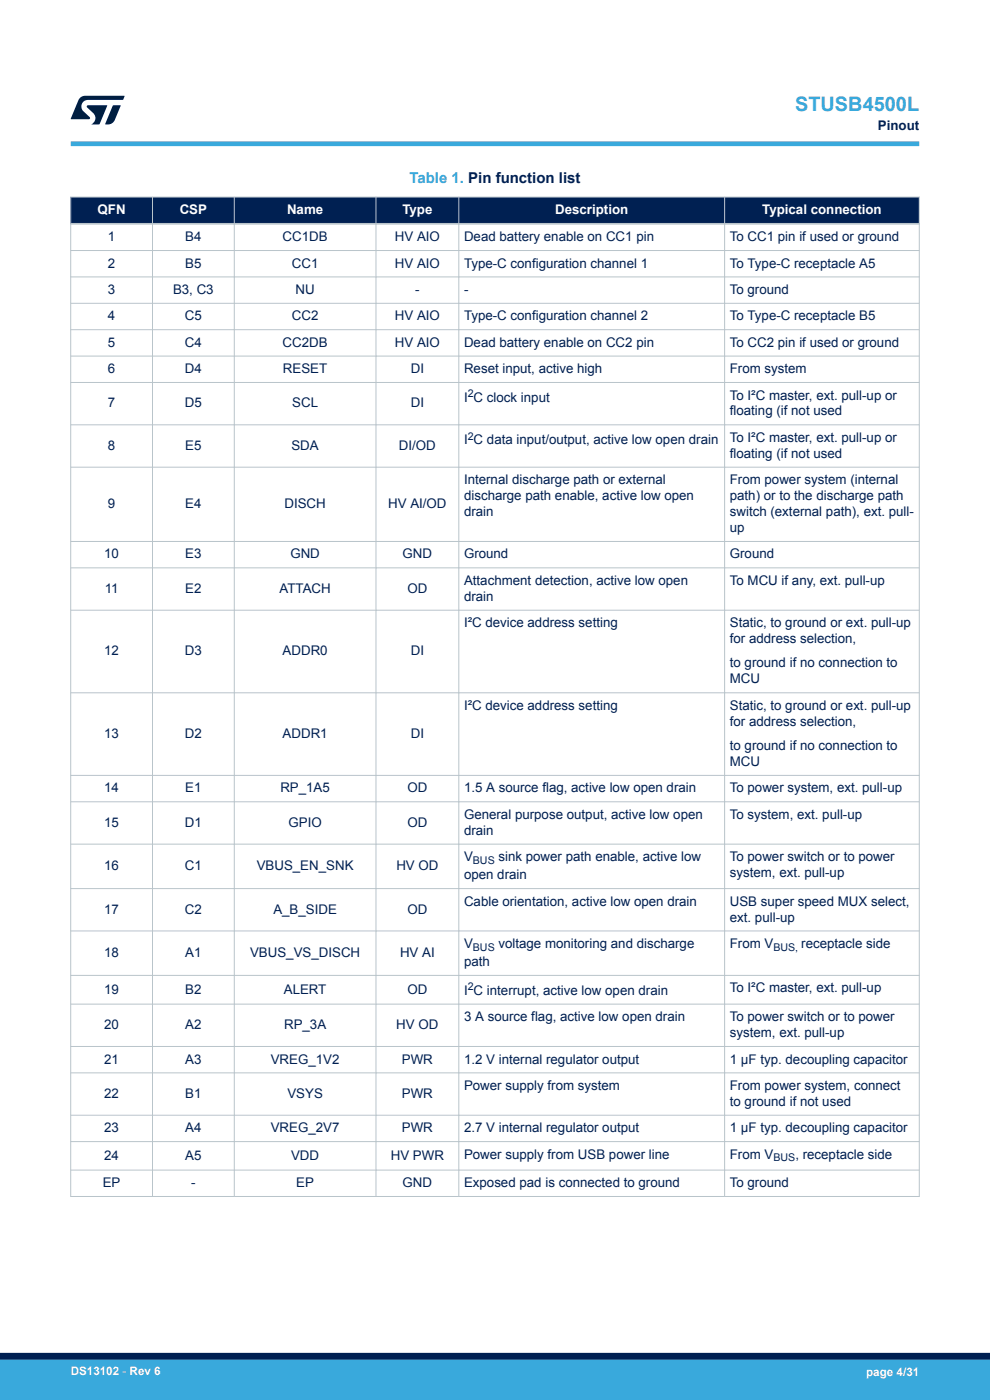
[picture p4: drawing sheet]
<svg xmlns="http://www.w3.org/2000/svg" width="210mm" height="297mm" viewBox="0 0 210 297" stroke-linecap="round" stroke-linejoin="round" font-family="sans-serif">
<defs><g id="words">
<text font-size="4.2" fill="#39a9dc" x="168.7" y="23.5">STUSB4500L</text>
<text font-size="3.2" fill="#39a9dc" x="86.9" y="38.8">Table 1. Pin function list</text>
<g font-size="2.8" fill="#002052">
<text x="186.2" y="27.5">Pinout</text>
<text x="22.9" y="51.2">1</text>
<text x="39.3" y="51.2">B4</text>
<text x="59.9" y="51.2">CC1DB</text>
<text x="83.8" y="51.2">HV AIO</text>
<text x="98.4" y="51.2">Dead battery enable on CC1 pin</text>
<text x="154.8" y="51.2">To CC1 pin if used or ground</text>
<text x="22.9" y="56.8">2</text>
<text x="39.3" y="56.8">B5</text>
<text x="61.9" y="56.8">CC1</text>
<text x="83.8" y="56.8">HV AIO</text>
<text x="98.4" y="56.8">Type-C configuration channel 1</text>
<text x="154.8" y="56.8">To Type-C receptacle A5</text>
<text x="22.9" y="62.4">3</text>
<text x="36.7" y="62.4">B3, C3</text>
<text x="62.7" y="62.4">NU</text>
<text x="88.1" y="62.4">-</text>
<text x="98.4" y="62.4">-</text>
<text x="154.8" y="62.4">To ground</text>
<text x="22.9" y="68">4</text>
<text x="39.2" y="68">C5</text>
<text x="61.9" y="68">CC2</text>
<text x="83.8" y="68">HV AIO</text>
<text x="98.4" y="68">Type-C configuration channel 2</text>
<text x="154.8" y="68">To Type-C receptacle B5</text>
<text x="22.9" y="73.6">5</text>
<text x="39.2" y="73.6">C4</text>
<text x="59.9" y="73.6">CC2DB</text>
<text x="83.8" y="73.6">HV AIO</text>
<text x="98.4" y="73.6">Dead battery enable on CC2 pin</text>
<text x="154.8" y="73.6">To CC2 pin if used or ground</text>
<text x="22.9" y="79.2">6</text>
<text x="39.2" y="79.2">D4</text>
<text x="60" y="79.2">RESET</text>
<text x="87.1" y="79.2">DI</text>
<text x="98.4" y="79.2">Reset input, active high</text>
<text x="154.8" y="79.2">From system</text>
<text x="22.9" y="86.4">7</text>
<text x="39.2" y="86.4">D5</text>
<text x="62" y="86.4">SCL</text>
<text x="87.1" y="86.4">DI</text>
<text x="98.4" y="85.2">I C clock input</text>
<text x="154.8" y="84.8">To I²C master, ext. pull-up or</text>
<text x="154.8" y="88.1">floating (if not used</text>
<text x="22.9" y="95.4">8</text>
<text x="39.3" y="95.4">E5</text>
<text x="61.8" y="95.4">SDA</text>
<text x="84.6" y="95.4">DI/OD</text>
<text x="98.4" y="94.2">I C data input/output, active low open drain</text>
<text x="154.8" y="93.7">To I²C master, ext. pull-up or</text>
<text x="154.8" y="97.1">floating (if not used</text>
<text x="22.9" y="107.8">9</text>
<text x="39.3" y="107.8">E4</text>
<text x="60.3" y="107.8">DISCH</text>
<text x="82.3" y="107.8">HV AI/OD</text>
<text x="98.4" y="102.7">Internal discharge path or external</text>
<text x="98.4" y="106.1">discharge path enable, active low open</text>
<text x="154.8" y="102.7">From power system (internal</text>
<text x="154.8" y="106.1">path) or to the discharge path</text>
<text x="98.4" y="109.5">drain</text>
<text x="154.8" y="109.5">switch (external path), ext. pull-</text>
<text x="154.8" y="112.9">up</text>
<text x="22.1" y="118.5">10</text>
<text x="39.3" y="118.5">E3</text>
<text x="61.6" y="118.5">GND</text>
<text x="85.4" y="118.5">GND</text>
<text x="98.4" y="118.5">Ground</text>
<text x="154.8" y="118.5">Ground</text>
<text x="22.2" y="125.8">11</text>
<text x="39.3" y="125.8">E2</text>
<text x="59.3" y="125.8">ATTACH</text>
<text x="86.4" y="125.8">OD</text>
<text x="98.4" y="124.1">Attachment detection, active low open</text>
<text x="154.8" y="124.1">To MCU if any, ext. pull-up</text>
<text x="98.4" y="127.5">drain</text>
<text x="98.4" y="133.1">I²C device address setting</text>
<text x="154.8" y="133.1">Static, to ground or ext. pull-up</text>
<text x="154.8" y="136.5">for address selection,</text>
<text x="22.1" y="139">12</text>
<text x="39.2" y="139">D3</text>
<text x="59.9" y="139">ADDR0</text>
<text x="87.1" y="139">DI</text>
<text x="154.8" y="141.6">to ground if no connection to</text>
<text x="154.8" y="145">MCU</text>
<text x="98.4" y="150.6">I²C device address setting</text>
<text x="154.8" y="150.6">Static, to ground or ext. pull-up</text>
<text x="154.8" y="154">for address selection,</text>
<text x="22.1" y="156.5">13</text>
<text x="39.2" y="156.5">D2</text>
<text x="59.9" y="156.5">ADDR1</text>
<text x="87.1" y="156.5">DI</text>
<text x="154.8" y="159.1">to ground if no connection to</text>
<text x="154.8" y="162.5">MCU</text>
<text x="22.1" y="168.1">14</text>
<text x="39.3" y="168.1">E1</text>
<text x="59.5" y="168.1">RP_1A5</text>
<text x="86.4" y="168.1">OD</text>
<text x="98.4" y="168.1">1.5 A source flag, active low open drain</text>
<text x="98.4" y="173.7">General purpose output, active low open</text>
<text x="154.8" y="168.1">To power system, ext. pull-up</text>
<text x="154.8" y="173.7">To system, ext. pull-up</text>
<text x="22.1" y="175.4">15</text>
<text x="39.2" y="175.4">D1</text>
<text x="61.2" y="175.4">GPIO</text>
<text x="86.4" y="175.4">OD</text>
<text x="98.4" y="177.1">drain</text>
<text x="22.1" y="184.6">16</text>
<text x="39.2" y="184.6">C1</text>
<text x="54.5" y="184.6">VBUS_EN_SNK</text>
<text x="84.1" y="184.6">HV OD</text>
<text x="98.4" y="182.7">V</text>
<text x="105.7" y="182.7">sink power path enable, active low</text>
<text x="154.8" y="182.7">To power switch or to power</text>
<text x="98.4" y="186.5">open drain</text>
<text x="154.8" y="186.1">system, ext. pull-up</text>
<text x="22.1" y="193.8">17</text>
<text x="39.2" y="193.8">C2</text>
<text x="58" y="193.8">A_B_SIDE</text>
<text x="86.4" y="193.8">OD</text>
<text x="98.4" y="192.1">Cable orientation, active low open drain</text>
<text x="154.8" y="192.1">USB super speed MUX select,</text>
<text x="154.8" y="195.5">ext. pull-up</text>
<text x="22.1" y="203">18</text>
<text x="39.3" y="203">A1</text>
<text x="53" y="203">VBUS_VS_DISCH</text>
<text x="84.9" y="203">HV AI</text>
<text x="98.4" y="201.1">V</text>
<text x="105.7" y="201.1">voltage monitoring and discharge</text>
<text x="154.8" y="201.1">From V</text>
<text x="170" y="201.1">receptacle side</text>
<text x="98.4" y="204.9">path</text>
<text x="22.1" y="210.8">19</text>
<text x="39.3" y="210.8">B2</text>
<text x="60.2" y="210.8">ALERT</text>
<text x="86.4" y="210.8">OD</text>
<text x="98.4" y="211">I C interrupt, active low open drain</text>
<text x="154.8" y="210.5">To I²C master, ext. pull-up</text>
<text x="22.1" y="218.3">20</text>
<text x="39.3" y="218.3">A2</text>
<text x="60.3" y="218.3">RP_3A</text>
<text x="84.1" y="218.3">HV OD</text>
<text x="98.4" y="216.6">3 A source flag, active low open drain</text>
<text x="154.8" y="216.6">To power switch or to power</text>
<text x="154.8" y="220">system, ext. pull-up</text>
<text x="22.1" y="225.6">21</text>
<text x="39.3" y="225.6">A3</text>
<text x="57.4" y="225.6">VREG_1V2</text>
<text x="85.2" y="225.6">PWR</text>
<text x="98.4" y="225.6">1.2 V internal regulator output</text>
<text x="154.8" y="225.6">1 µF typ. decoupling capacitor</text>
<text x="22.1" y="232.9">22</text>
<text x="39.3" y="232.9">B1</text>
<text x="61" y="232.9">VSYS</text>
<text x="85.2" y="232.9">PWR</text>
<text x="98.4" y="231.2">Power supply from system</text>
<text x="154.8" y="231.2">From power system, connect</text>
<text x="154.8" y="234.6">to ground if not used</text>
<text x="22.1" y="240.2">23</text>
<text x="39.3" y="240.2">A4</text>
<text x="57.4" y="240.2">VREG_2V7</text>
<text x="85.2" y="240.2">PWR</text>
<text x="98.4" y="240.2">2.7 V internal regulator output</text>
<text x="98.4" y="245.8">Power supply from USB power line</text>
<text x="154.8" y="245.8">From V</text>
<text x="154.8" y="240.2">1 µF typ. decoupling capacitor</text>
<text x="168.7" y="245.8">, receptacle side</text>
<text x="21.8" y="251.8">EP</text>
<text x="22.1" y="246">24</text>
<text x="39.3" y="246">A5</text>
<text x="40.6" y="251.8">-</text>
<text x="61.7" y="246">VDD</text>
<text x="62.8" y="251.8">EP</text>
<text x="82.9" y="246">HV PWR</text>
<text x="85.4" y="251.8">GND</text>
<text x="98.4" y="251.8">Exposed pad is connected to ground</text>
<text x="154.8" y="251.8">To ground</text>
</g>
<g font-size="2.8" fill="#fff">
<text x="20.7" y="45.4">QFN</text>
<text x="38.1" y="45.4">CSP</text>
<text x="60.9" y="45.4">Name</text>
<text x="85.4" y="45.4">Type</text>
<text x="117.8" y="45.4">Description</text>
<text x="161.7" y="45.4">Typical connection</text>
</g>
<g font-size="2.5" fill="#fff">
<text x="15" y="291.6">DS13102 - Rev 6</text>
<text x="183.7" y="291.9">page 4/31</text>
</g>
<g font-size="2.3" fill="#002052">
<text x="99.2" y="84.3">2</text>
<text x="99.2" y="93.3">2</text>
<text x="100.3" y="183.3">BUS</text>
<text x="100.3" y="201.7">BUS</text>
<text x="164.1" y="201.7">BUS,</text>
<text x="99.2" y="210.1">2</text>
<text x="164.1" y="246.4">BUS</text>
</g>
</g></defs>
<g fill="#002052">
<path d="M15 41.8h180v5.7h-180z" fill-rule="evenodd"/>
<path d="M15 41.8h180v5.7h-180z" fill-rule="evenodd"/>
</g>
<g fill="none" stroke="#b9c4ca" stroke-width=".21">
<path d="M14.9 41.8h180.2M14.9 53.1h180.2M14.9 58.7h180.2M15 41.7v212.2M32.3 41.7v212.2M49.7 41.7v212.2M79.8 41.7v212.2M97.3 41.7v212.2M153.7 41.7v212.2M195 41.7v212.2M14.9 64.3h180.2M14.9 69.9h180.2"/>
<path d="M14.9 75.5h180.2M14.9 81.1h180.2M14.9 90.1h180.2M14.9 99.1h180.2M14.9 114.9h180.2M14.9 120.5h180.2M14.9 129.5h180.2M14.9 147h180.2M14.9 164.5h180.2M14.9 170.1h180.2M14.9 179.1h180.2M14.9 188.5h180.2"/>
<path d="M14.9 197.5h180.2M14.9 206.9h180.2M14.9 213h180.2M14.9 222h180.2M14.9 227.6h180.2M14.9 236.6h180.2M14.9 242.2h180.2M14.9 248.2h180.2M14.9 253.8h180.2"/>
</g>
<path d="M14.9 47.5h180.2" fill="none" stroke="#b9c4ca" stroke-width=".35"/>
<path d="M15 30.5h180" fill="none" stroke="#39a9dc" stroke-width="1"/>
<g fill="#001e41">
<path d="M17.1 20.7l.9-.4 8.4 .1-.3 .8h-7.4a1.4 1.4 0 0 0-1.3 .8 1.4 1.4 0 0 0 .2 1.5l1.4 1.3v.4l-4 .1 1.6-4.1z"/>
<path d="M24 22.4h1.6l-1.3 3.1a1.54 1.54 0 0 1-1.4 .9l-.6-.1z"/>
<path d="M18.5 22.4h4.2l-1.6 4h-1.7a1.48 1.48 0 0 0 .4-2.4l-1.3-1.2z"/>
</g>
<g fill="#39a9dc">
<path d="M0 288.4h210v8.6h-210z" fill-rule="evenodd"/>
<path d="M-.1 288.4h210.2v4.4h-210.2z" fill-rule="evenodd"/>
</g>
<path d="M0 287.7h210" fill="none" stroke="#002052" stroke-width="1.4"/>
<use href="#words"/>
</svg>
